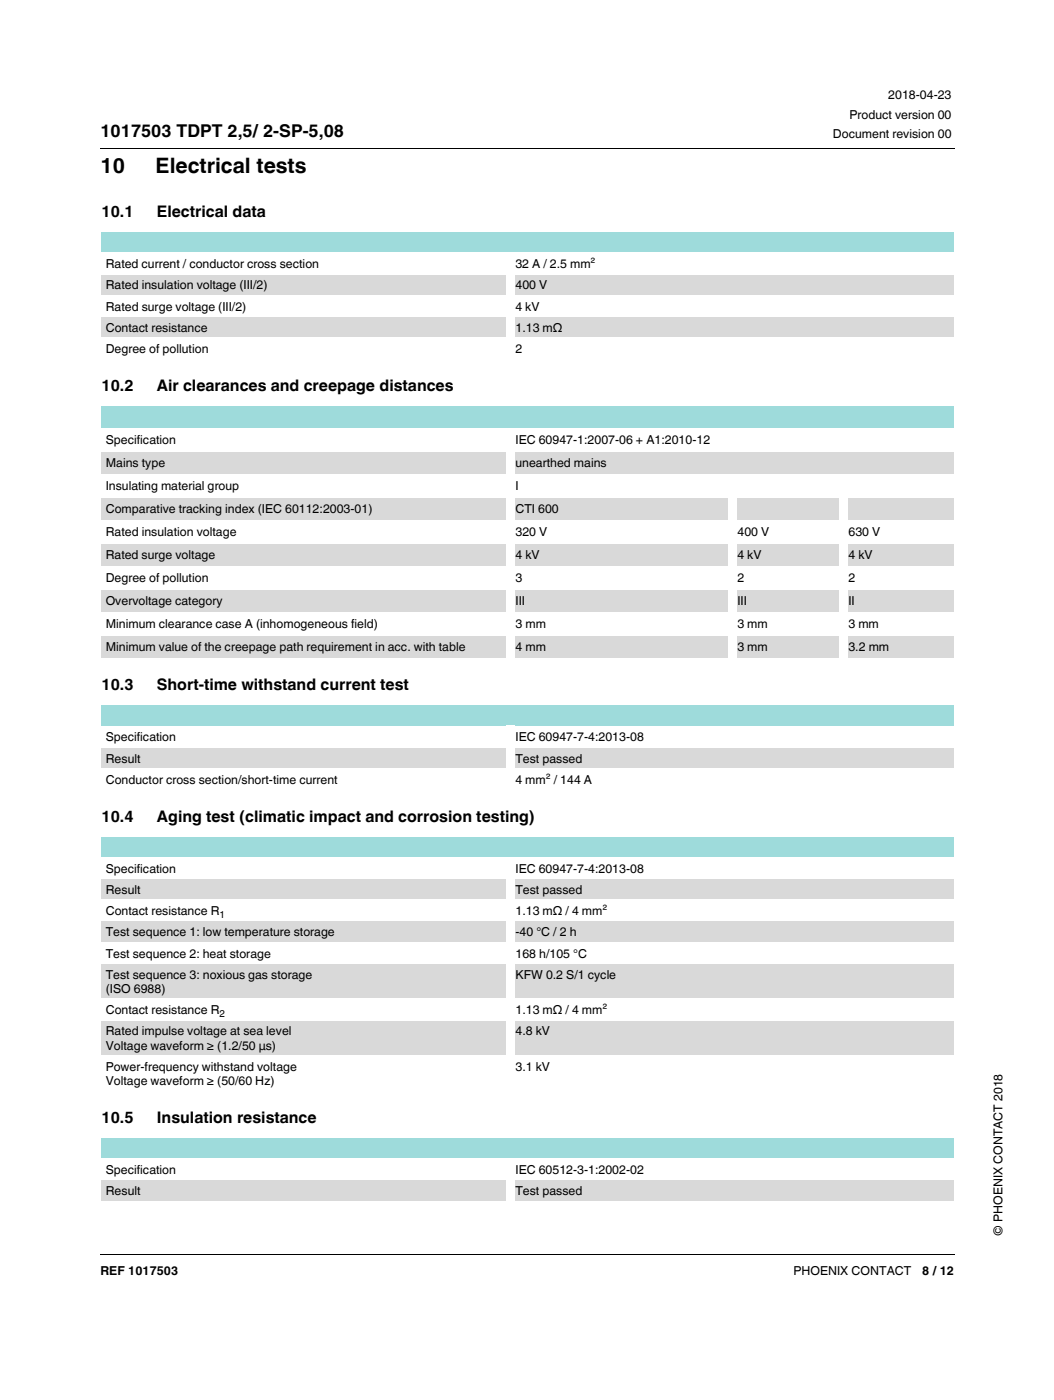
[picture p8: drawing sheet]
<svg xmlns="http://www.w3.org/2000/svg" width="210mm" height="279mm" viewBox="0 0 210 279" stroke-linecap="round" stroke-linejoin="round" font-family="sans-serif">
<defs><g id="words">
<g font-size="4.2">
<text x="20" y="34.4">10</text>
<text x="31" y="34.4">Electrical tests</text>
</g>
<text font-size="3.5" x="20" y="27.4">1017503 TDPT 2,5/ 2-SP-5,08</text>
<g font-size="3.2">
<text x="20.2" y="43.3">10.1</text>
<text x="31.2" y="43.3">Electrical data</text>
<text x="20.2" y="77.9">10.2</text>
<text x="31.2" y="77.9">Air clearances and creepage distances</text>
<text x="20.2" y="137.6">10.3</text>
<text x="31.2" y="137.6">Short-time withstand current test</text>
<text x="20.2" y="163.8">10.4</text>
<text x="31.2" y="163.8">Aging test (climatic impact and corrosion testing)</text>
<text x="20.2" y="223.8">10.5</text>
<text x="31.2" y="223.8">Insulation resistance</text>
</g>
<g font-size="2.5">
<text x="169.2" y="23.7">Product version 00</text>
<text x="176.9" y="19.7">2018-04-23</text>
<text x="165.9" y="27.5">Document revision 00</text>
<text x="21.1" y="53.4">Rated current / conductor cross section</text>
<text x="102.6" y="53.4">32 A / 2.5 mm²</text>
<text x="21.1" y="57.7">Rated insulation voltage (III/2)</text>
<text x="102.7" y="57.7">400 V</text>
<text x="21.1" y="61.9">Rated surge voltage (III/2)</text>
<text x="102.7" y="61.9">4 kV</text>
<text x="21.1" y="66.1">Contact resistance</text>
<text x="21.1" y="70.4">Degree of pollution</text>
<text x="102.7" y="70.4">2</text>
<text x="102.7" y="66.1">1.13 mΩ</text>
<text x="21.1" y="88.4">Specification</text>
<text x="102.7" y="88.4">IEC 60947-1:2007-06 + A1:2010-12</text>
<text x="21.1" y="93">Mains type</text>
<text x="102.7" y="93">unearthed mains</text>
<text x="21.1" y="97.6">Insulating material group</text>
<text x="102.6" y="97.6">I</text>
<text x="21.1" y="102.2">Comparative tracking index (IEC 60112:2003-01)</text>
<text x="21.1" y="106.8">Rated insulation voltage</text>
<text x="102.7" y="102.2">CTI 600</text>
<text x="102.7" y="106.8">320 V</text>
<text x="146.9" y="106.8">400 V</text>
<text x="169" y="106.8">630 V</text>
<text x="21.1" y="111.4">Rated surge voltage</text>
<text x="102.7" y="111.4">4 kV</text>
<text x="146.9" y="111.4">4 kV</text>
<text x="169" y="111.4">4 kV</text>
<text x="21.1" y="115.9">Degree of pollution</text>
<text x="102.7" y="115.9">3</text>
<text x="146.9" y="115.9">2</text>
<text x="168.9" y="115.9">2</text>
<text x="21.1" y="125.1">Minimum clearance case A (inhomogeneous field)</text>
<text x="21.1" y="120.5">Overvoltage category</text>
<text x="102.7" y="120.5">III</text>
<text x="102.7" y="125.1">3 mm</text>
<text x="146.9" y="120.5">III</text>
<text x="146.9" y="125.1">3 mm</text>
<text x="169" y="120.5">II</text>
<text x="169" y="125.1">3 mm</text>
<text x="21.1" y="129.7">Minimum value of the creepage path requirement in acc. with table</text>
<text x="102.7" y="129.7">4 mm</text>
<text x="146.9" y="129.7">3 mm</text>
<text x="169" y="129.7">3.2 mm</text>
<text x="21.1" y="147.7">Specification</text>
<text x="102.7" y="147.7">IEC 60947-7-4:2013-08</text>
<text x="21.1" y="152">Result</text>
<text x="102.7" y="152">Test passed</text>
<text x="21.1" y="156.2">Conductor cross section/short-time current</text>
<text x="102.7" y="156.2">4 mm² / 144 A</text>
<text x="21.1" y="173.9">Specification</text>
<text x="102.7" y="173.9">IEC 60947-7-4:2013-08</text>
<text x="21.1" y="178.2">Result</text>
<text x="102.7" y="178.2">Test passed</text>
<text x="21.1" y="182.4">Contact resistance R</text>
<text x="102.7" y="182.4">1.13 mΩ / 4 mm²</text>
<text x="21.1" y="190.9">Test sequence 2: heat storage</text>
<text x="21.1" y="186.6">Test sequence 1: low temperature storage</text>
<text x="102.7" y="186.6">-40 °C / 2 h</text>
<text x="102.7" y="190.9">168 h/105 °C</text>
<text x="21.1" y="195.1">Test sequence 3: noxious gas storage</text>
<text x="21.1" y="197.9">(ISO 6988)</text>
<text x="102.7" y="195.1">KFW 0.2 S/1 cycle</text>
<text x="21.1" y="202.1">Contact resistance R</text>
<text x="102.7" y="202.1">1.13 mΩ / 4 mm²</text>
<text x="21.1" y="206.4">Rated impulse voltage at sea level</text>
<text x="21.1" y="209.2">Voltage waveform ≥ (1.2/50 μs)</text>
<text x="102.7" y="206.4">4.8 kV</text>
<text x="21.1" y="213.4">Power-frequency withstand voltage</text>
<text x="102.7" y="213.4">3.1 kV</text>
<text x="21.1" y="216.3">Voltage waveform ≥ (50/60 Hz)</text>
<text x="21.1" y="234">Specification</text>
<text x="102.7" y="234">IEC 60512-3-1:2002-02</text>
<text x="21.1" y="238.2">Result</text>
<text x="102.7" y="238.2">Test passed</text>
<text x="199.6" y="246.3" transform="rotate(-90 199.6 246.3)">© PHOENIX CONTACT 2018</text>
<text x="20" y="254.2">REF 1017503</text>
<text x="158" y="254.2">PHOENIX CONTACT</text>
<text x="183.7" y="254.2">8 / 12</text>
</g>
<g font-size="2">
<text x="43.7" y="183">1</text>
<text x="43.7" y="202.8">2</text>
</g>
</g></defs>
<path d="M19.9 29.4l.1 .2zM19.9 250l.1 .1z" fill="#000"/>
<path d="M20 29.5h170.1M20 250h170.1" fill="none" stroke="#000" stroke-width=".2"/>
<path d="M20 252.1h170v9.9h-170z" fill="#fff"/>
<path d="M20 46.1h170v4.3h-170z" fill="#9edbdb"/>
<g fill="#d9d9d9">
<path d="M20 54.6h81.6v4.2h-81.6z"/>
<path d="M101.6 54.6h88.4v4.2h-88.4z"/>
<path d="M20 63.1h81.6v4.2h-81.6z"/>
<path d="M101.6 63.1h88.4v4.2h-88.4z"/>
</g>
<g fill="#fff">
<path d="M20 46.2v25.3z"/>
<path d="M100.7 50.3h1.8v21.3h-1.8z"/>
<path d="M190 46.2v25.3z"/>
<path d="M20 46.1l170 .1z"/>
<path d="M20 50.4h170z"/>
<path d="M20 54.6l170 .1z"/>
<path d="M20 58.8l170 .1z"/>
<path d="M20 63.1h170z"/>
<path d="M20 67.3l170 .1z"/>
<path d="M20 71.5l170 .1z"/>
</g>
<path d="M20 80.8h170v4.6h-170z" fill="#9edbdb"/>
<g fill="#d9d9d9">
<path d="M20 90h81.6v4.5h-81.6z"/>
<path d="M101.6 90h88.4v4.5h-88.4z"/>
<path d="M20 99.1h81.6v4.6h-81.6z"/>
<path d="M101.6 99.1h44.2v4.6h-44.2z"/>
<path d="M145.8 99.1h22.1v4.6h-22.1z"/>
<path d="M167.9 99.1h22.1v4.6h-22.1z"/>
<path d="M20 108.3h81.6v4.6h-81.6z"/>
<path d="M101.6 108.3h44.2v4.6h-44.2z"/>
<path d="M145.8 108.3h22.1v4.6h-22.1z"/>
<path d="M167.9 108.3h22.1v4.6h-22.1z"/>
<path d="M20 117.5h81.6v4.6h-81.6z"/>
<path d="M101.6 117.5h44.2v4.6h-44.2z"/>
<path d="M145.8 117.5h22.1v4.6h-22.1z"/>
<path d="M167.9 117.5h22.1v4.6h-22.1z"/>
<path d="M20 126.6h81.6v4.6h-81.6z"/>
<path d="M101.6 126.6h44.2v4.6h-44.2z"/>
<path d="M145.8 126.6h22.1v4.6h-22.1z"/>
<path d="M167.9 126.6h22.1v4.6h-22.1z"/>
</g>
<g fill="#fff">
<path d="M20 80.8v50.4z"/>
<path d="M100.7 85.3h1.8v46h-1.8z"/>
<path d="M144.9 99.1h1.8v32.2h-1.8z"/>
<path d="M167 99.1h1.8v32.2h-1.8z"/>
<path d="M190 80.8v50.4z"/>
<path d="M20 80.8h170z"/>
<path d="M20 85.3l170 .1z"/>
<path d="M20 89.9l170 .1z"/>
<path d="M20 94.5l170 .1z"/>
<path d="M20 99.1l170 .1z"/>
<path d="M20 103.7l170 .1z"/>
<path d="M20 108.3h170z"/>
<path d="M20 112.9h170z"/>
<path d="M20 117.5h170z"/>
<path d="M20 122l170 .1z"/>
<path d="M20 126.6l170 .1z"/>
<path d="M20 131.2l170 .1z"/>
</g>
<path d="M20 140.5h170v4.2h-170z" fill="#9edbdb"/>
<g fill="#d9d9d9">
<path d="M20 148.9h81.6v4.3h-81.6z"/>
<path d="M101.6 148.9h88.4v4.3h-88.4z"/>
</g>
<g fill="#fff">
<path d="M20 140.5v16.9z"/>
<path d="M100.7 144.7h1.8v12.7h-1.8z"/>
<path d="M190 140.5v16.9z"/>
<path d="M20 140.4l170 .1z"/>
<path d="M20 144.7h170z"/>
<path d="M20 148.9l170 .1z"/>
<path d="M20 153.1l170 .1z"/>
<path d="M20 157.4h170z"/>
</g>
<path d="M20 166.6h170v4.3h-170z" fill="#9edbdb"/>
<g fill="#d9d9d9">
<path d="M20 175.1h81.6v4.2h-81.6z"/>
<path d="M101.6 175.1h88.4v4.2h-88.4z"/>
<path d="M20 183.6h81.6v4.2h-81.6z"/>
<path d="M101.6 183.6h88.4v4.2h-88.4z"/>
<path d="M20 192h81.6v7.1h-81.6z"/>
<path d="M101.6 192h88.4v7.1h-88.4z"/>
<path d="M20 203.3h81.6v7.1h-81.6z"/>
<path d="M101.6 203.3h88.4v7.1h-88.4z"/>
</g>
<g fill="#fff">
<path d="M20 166.7v50.7z"/>
<path d="M100.7 170.8h1.8v46.7h-1.8z"/>
<path d="M190 166.7v50.7z"/>
<path d="M20 166.6l170 .1z"/>
<path d="M20 170.8l170 .1z"/>
<path d="M20 175.1h170z"/>
<path d="M20 179.3l170 .1z"/>
<path d="M20 183.5l170 .1z"/>
<path d="M20 187.8h170z"/>
<path d="M20 192l170 .1z"/>
<path d="M20 199.1h170z"/>
<path d="M20 203.3l170 .1z"/>
<path d="M20 210.4h170z"/>
<path d="M20 217.4l170 .1z"/>
</g>
<path d="M20 226.7h170v4.2h-170z" fill="#9edbdb"/>
<g fill="#d9d9d9">
<path d="M20 235.1h81.6v4.3h-81.6z"/>
<path d="M101.6 235.1h88.4v4.3h-88.4z"/>
</g>
<g fill="#fff">
<path d="M20 226.7v12.6z"/>
<path d="M100.7 230.9h1.8v8.5h-1.8z"/>
<path d="M190 226.7v12.6z"/>
<path d="M20 226.7h170z"/>
<path d="M20 230.9l170 .1z"/>
<path d="M20 235.1l170 .1z"/>
<path d="M20 239.4h170z"/>
</g>
<use href="#words"/>
</svg>
